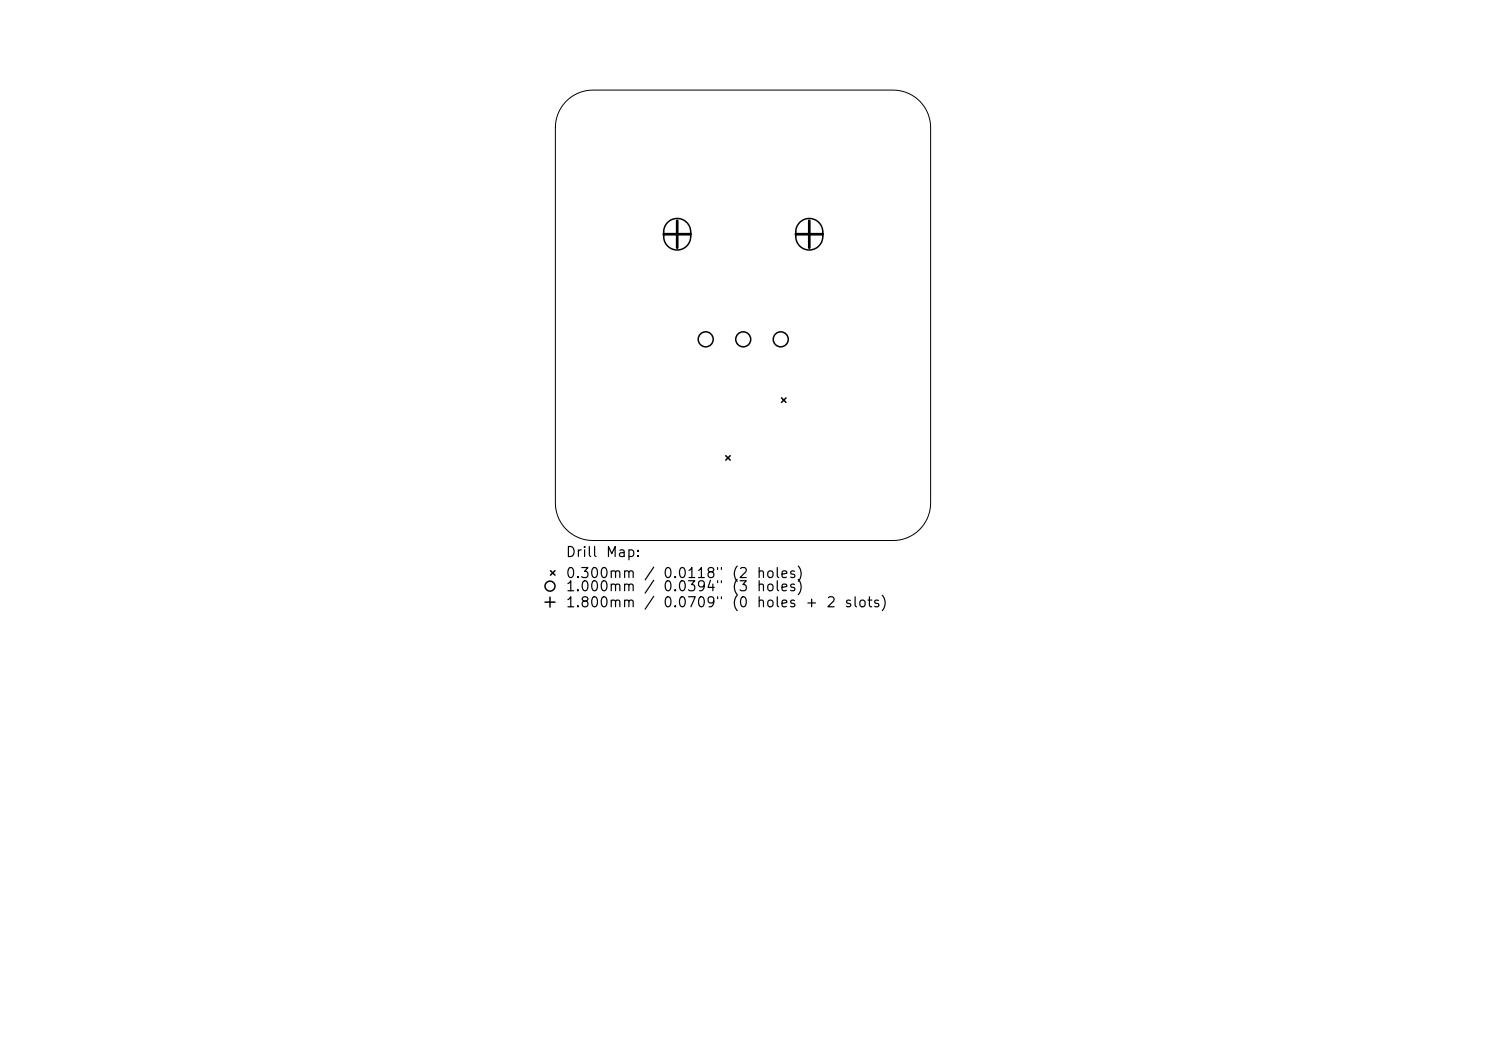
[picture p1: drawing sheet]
<svg xmlns="http://www.w3.org/2000/svg" width="297mm" height="210mm" viewBox="0 0 297 210" stroke-linecap="round" stroke-linejoin="round" font-family="sans-serif">
<defs><g id="words">
<g font-size="2">
<text x="112.9" y="111.8">Drill</text>
<text x="120.9" y="111.8">Map:</text>
<text x="112.9" y="116">0.300mm</text>
<text x="112.9" y="118.6">1.000mm</text>
<text x="128.6" y="116">/</text>
<text x="132.4" y="116">0.0118&quot;</text>
<text x="132.4" y="118.6">0.0394&quot;</text>
<text x="146.1" y="116">(2</text>
<text x="146.1" y="118.6">(3</text>
<text x="151.1" y="116">holes)</text>
<text x="112.9" y="121.8">1.800mm</text>
<text x="128.6" y="121.8">/</text>
<text x="132.4" y="121.8">0.0709&quot;</text>
<text x="146.1" y="121.8">(0</text>
<text x="151.1" y="121.8">holes</text>
<text x="160.8" y="121.8">+</text>
<text x="165" y="121.8">2</text>
<text x="168.6" y="121.8">slots)</text>
</g>
</g></defs>
<path d="M113.2 20.2a7.5 7.5 0 0 1 5.3-2.2h60a7.5 7.5 0 0 1 7.5 7.5v75a7.5 7.5 0 0 1-7.5 7.5h-60a7.5 7.5 0 0 1-7.5-7.5v-75a7.5 7.5 0 0 1 2.2-5.3z" fill="none" stroke="#000" stroke-width=".2"/>
<g fill="none" stroke="#000" stroke-width=".3">
<path d="M133.4 44.4a2.7 2.7 0 0 1 3-.5 2.7 2.7 0 0 1 1.6 2.5v.9a2.7 2.7 0 0 1-2.7 2.7 2.7 2.7 0 0 1-2.7-2.7v-.9a2.7 2.7 0 0 1 .8-2zM159.8 44.4a2.7 2.7 0 0 1 3-.5 2.7 2.7 0 0 1 1.6 2.5v.9a2.7 2.7 0 0 1-2.7 2.7 2.7 2.7 0 0 1-2.7-2.7v-.9a2.7 2.7 0 0 1 .8-2zM156.2 79.5l.9 .9M157.1 79.5l-.9 .9M145.1 91.1l.9 .9M146 91.1l-.9 .9M109.9 119.3v2M110 114l.9 .9M110.9 114l-.9 .9M108.9 120.3h2"/>
<circle cx="141" cy="67.8" r="1.5"/>
<circle cx="148.5" cy="67.8" r="1.5"/>
<circle cx="156" cy="67.8" r="1.5"/>
<circle cx="109.9" cy="117.1" r="1"/>
</g>
<path d="M132.6 46.8h5.4M135.3 44.1v5.4M159 46.8h5.4M161.7 44.1v5.4" fill="none" stroke="#000" stroke-width=".54"/>
<use href="#words"/>
</svg>
